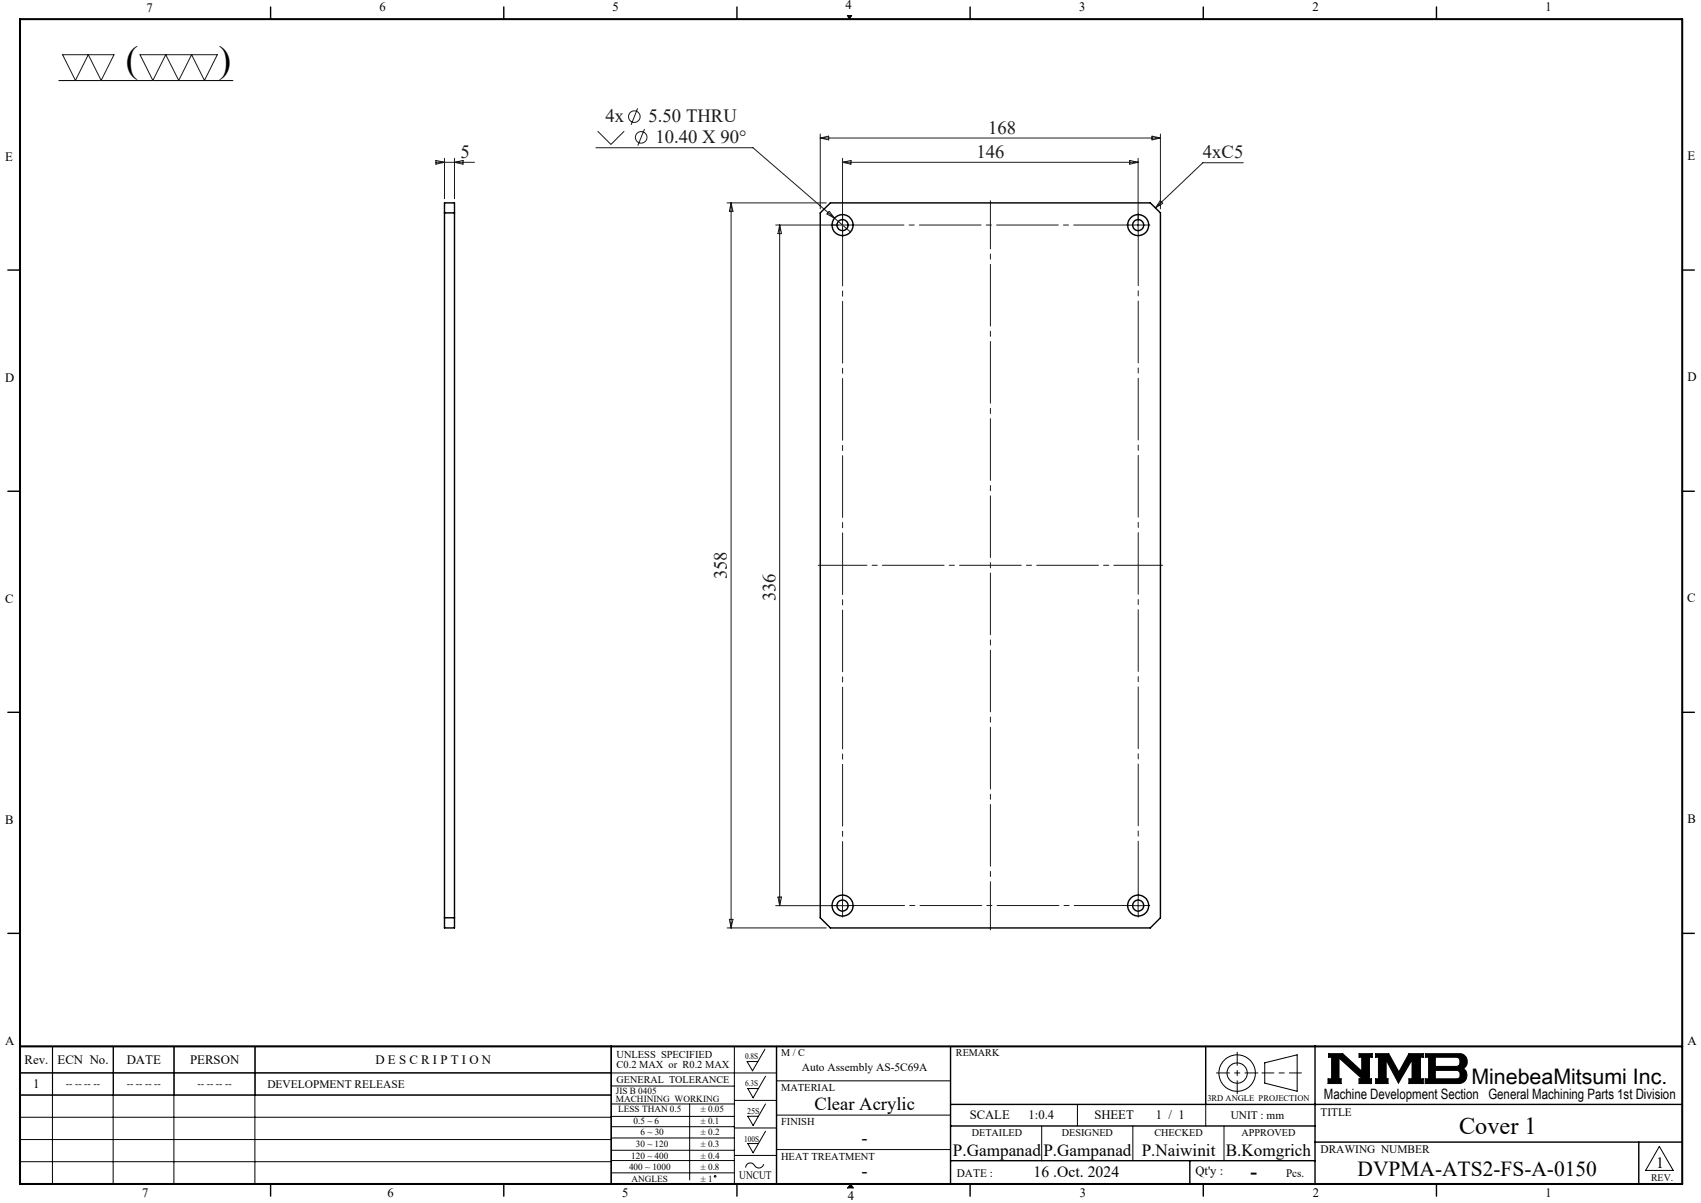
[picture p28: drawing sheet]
<svg xmlns="http://www.w3.org/2000/svg" width="420mm" height="297mm" viewBox="0 0 420 297" stroke-linecap="round" stroke-linejoin="round" font-family="sans-serif">
<defs><g id="words">
<g font-size="9.2">
<text x="31.1" y="17.7">(</text>
<text x="54" y="17.8">)</text>
</g>
<text font-size="6" x="360.3" y="280">Cover 1</text>
<g font-size="5.3">
<text x="363.3" y="267.7">MinebeaMitsumi Inc.</text>
<text x="335.2" y="290.4">DVPMA-ATS2-FS-A-0150</text>
</g>
<text font-size="4.9" x="308.8" y="290.9">-</text>
<g font-size="4.6" fill="#191924">
<text x="149.5" y="30.2">4x</text>
<text x="160.2" y="30.2">5.50 THRU</text>
<text x="161.8" y="35.3">10.40 X 90°</text>
<text x="244" y="33">168</text>
<text x="113.7" y="39">5</text>
<text x="241.1" y="39">146</text>
<text x="297" y="39">4xC5</text>
<text x="179.4" y="143" transform="rotate(-90 179.4 143)">358</text>
<text x="191.4" y="148.5" transform="rotate(-90 191.4 148.5)">336</text>
</g>
<g font-size="4.6">
<text x="201.1" y="274.1">Clear Acrylic</text>
<text x="212.7" y="282.4">-</text>
<text x="212.8" y="290.6">-</text>
</g>
<g font-size="4.2">
<text x="235.3" y="285.5">P.Gampanad</text>
<text x="257.6" y="285.5">P.Gampanad</text>
<text x="281.9" y="285.5">P.Naiwinit</text>
<text x="302.7" y="285.5">B.Komgrich</text>
</g>
<g font-size="3.9">
<text x="255.2" y="290.6">16 .Oct. 2024</text>
<text x="408.9" y="288.2">1</text>
</g>
<text font-size="3.5" x="326.9" y="271.4">Machine Development Section General Machining Parts 1st Division</text>
<g font-size="3.2">
<text x="36.1" y="2.9">7</text>
<text x="93.7" y="2.8">6</text>
<text x="151.3" y="2.8">5</text>
<text x="208.8" y="2.2">4</text>
<text x="266.5" y="2.8">3</text>
<text x="324.1" y="2.8">2</text>
<text x="381.6" y="2.8">1</text>
<text x="1.3" y="39.8">E</text>
<text x="416.6" y="39.5">E</text>
<text x="1.3" y="94.3">D</text>
<text x="416.6" y="94.1">D</text>
<text x="1.3" y="148.9">C</text>
<text x="416.6" y="148.7">C</text>
<text x="1.3" y="203.6">B</text>
<text x="416.6" y="203.3">B</text>
<text x="416.6" y="258">A</text>
<text x="1.3" y="258.1">A</text>
<text x="6.1" y="262.7">Rev.</text>
<text x="14.2" y="262.7">ECN No.</text>
<text x="31.3" y="262.7">DATE</text>
<text x="46.9" y="262.7">PERSON</text>
<text x="92.7" y="262.7">D E S C R I P T I O N</text>
<text x="8.2" y="268.7">1</text>
<text x="239.4" y="276.2">SCALE</text>
<text x="254" y="276.2">1:0.4</text>
<text x="270.2" y="276.2">SHEET</text>
<text x="285.4" y="276.2">1 / 1</text>
<text x="295.2" y="290.1">Qt'y :</text>
<text x="35.1" y="295.5">7</text>
<text x="95.7" y="295.6">6</text>
<text x="153.6" y="295.6">5</text>
<text x="209.3" y="296.3">4</text>
<text x="266.6" y="295.6">3</text>
<text x="324.2" y="295.6">2</text>
<text x="381.6" y="295.6">1</text>
</g>
<g font-size="2.8">
<text x="66" y="268.6">DEVELOPMENT RELEASE</text>
<text x="198" y="264.5">Auto Assembly AS-5C69A</text>
<text x="326" y="275.4">TITLE</text>
<text x="303.9" y="276.2">UNIT : mm</text>
<text x="326" y="284.7">DRAWING NUMBER</text>
<text x="182.5" y="291.2">UNCUT</text>
<text x="236.3" y="290.7">DATE :</text>
<text x="317.6" y="290.6">Pcs.</text>
</g>
<g font-size="2.6">
<text x="152.2" y="261.3">UNLESS SPECIFIED</text>
<text x="152.2" y="263.7">C0.2 MAX or R0.2 MAX</text>
<text x="192.9" y="269.4">MATERIAL</text>
<text x="192.9" y="277.7">FINISH</text>
<text x="192.9" y="286.3">HEAT TREATMENT</text>
</g>
<g font-size="2.5">
<text x="192.9" y="260.7">M / C</text>
<text x="236" y="260.7">REMARK</text>
<text x="16.3" y="268.5">-- -- -- --</text>
<text x="31.3" y="268.5">-- -- -- --</text>
<text x="48.8" y="268.5">-- -- -- --</text>
<text x="152.3" y="267.3">GENERAL TOLERANCE</text>
<text x="239.9" y="280.5">DETAILED</text>
<text x="262.2" y="280.5">DESIGNED</text>
<text x="285.1" y="280.5">CHECKED</text>
<text x="306.6" y="280.5">APPROVED</text>
<text x="407.7" y="291.5">REV.</text>
</g>
<g font-size="2.3">
<text x="152.1" y="270">JIS B 0405</text>
<text x="152.1" y="272.1">MACHINING WORKING</text>
<text x="152.7" y="274.6">LESS THAN 0.5</text>
<text x="173" y="274.6">± 0.05</text>
<text x="156.4" y="277.4">0.5 ~ 6</text>
<text x="158.1" y="280.3">6 ~ 30</text>
<text x="173" y="277.4">± 0.1</text>
<text x="173" y="280.3">± 0.2</text>
<text x="155.9" y="286">120 ~ 400</text>
<text x="157" y="283.2">30 ~ 120</text>
<text x="173" y="283.2">± 0.3</text>
<text x="173" y="286">± 0.4</text>
<text x="155.3" y="288.9">400 ~ 1000</text>
<text x="155.9" y="291.7">ANGLES</text>
<text x="173" y="288.9">± 0.8</text>
<text x="173" y="291.7">± 1</text>
</g>
<g font-size="2.1">
<text x="184" y="261.5">0.8S</text>
<text x="184" y="268.1">6.3S</text>
<text x="184.5" y="275">25S</text>
<text x="298.1" y="271.8">3RD ANGLE PROJECTION</text>
<text x="183.7" y="281.9">100S</text>
</g>
</g></defs>
<g fill="none" stroke="#000" stroke-width=".25">
<path d="M14.5 19.9h43M209.2 3.8h1.1l-.6 .9zM13 258.3l-.1 34M27.9 258.3v34M28 258.3v12M42.9 258.3v34M43 258.3v12M62.9 258.3v34M63 258.3v12M181.3 258.3v34M188.9 259l-3.1 5.4-1.3-2.3h2.6M4.9 264.9h186.8"/>
<path d="M4.9 270.4h146M4.9 275.8h146M150.9 278.2h30.4M150.9 275.6h30.4M150.9 272.6h30.4M150.9 268.1h30.4M151 270.3h-146v-12h146l-.1 34M170.3 272.6v18.7M181.3 271.7h10.4M181.3 278.5h10.4M189 272.6l-3.1 5.3-1.3-2.3h2.7M189 279.3l-3.1 5.3-1.3-2.3h2.7"/>
<path d="M189 265.7l-3.1 5.3-1.3-2.3h2.7M191.7 266.8h43M191.7 275.3h43M257.2 278v8.6M266 272.7v5.3M279.7 278v8.6M297.7 272.7v5.3M302.2 278v8.6M312.3 262.4l8-2v9l-8-2zM328 260.1h3.5l4.7 4.3v-3.4h-.6v-.9h3.2v.9h-.7v5.3h.5v1.2h-3v-1.2h.7l-5.7-5.1v5.1h.6v1.2h-3.3v-1.2h.9v-5.3h-.8zM339.7 260.1h3.2l2.5 4.6 2.5-4.6h3.5v.9h-.7v5.3h.7v1.2h-3.5v-1.2h.8v-4.6l-3.4 5.7-3-5.7v4.6h.4v1.2h-3v-1.2h.7v-5.3h-.7zM351.9 260.1h8.4a1.97 1.97 0 0 1 1.9 1.5 1.97 1.97 0 0 1-.9 2.2 2.03 2.03 0 0 1 .8 2.2 2.03 2.03 0 0 1-1.8 1.5h-8.4v-1.2h.8v-5.3h-.8z"/>
<path d="M354.4 261h5.4l.6 .5 .1 1a.84 .84 0 0 1-.8 .8h-5.3zM354.4 264.3h5.4l.6 .4 .1 1a.79 .79 0 0 1-.8 .6h-5.3zM4.9 281.3h146M4.9 286.8h146M150.9 280.9h30.4M150.9 286.5h30.4M150.9 284h30.4M150.9 289.6h30.4M181.3 285.3h10.4M188.6 287.4a1.29 1.29 0 0 1-1.2 1 1.29 1.29 0 0 1-1.3-.9 1.14 1.14 0 0 0-1.3-.3 1.14 1.14 0 0 0-.7 1.1M191.7 283.8h43M210 292.3l.7 1"/>
<path d="M409.7 283l3.4 6h-6.8z"/>
<circle cx="305.5" cy="264.9" r="2.51"/>
<circle cx="305.5" cy="264.9" r="4.5"/>
<circle cx="176.6" cy="290.4" r=".2"/>
</g>
<path d="M311.6 264.9h9.7" fill="none" stroke="#000" stroke-width=".25" stroke-dasharray="15.2 1.3 1.3 1.3" stroke-dashoffset="12.3"/>
<path d="M305.5 259.8v10.2M300.4 264.9h10.2" fill="none" stroke="#000" stroke-width=".25" stroke-dasharray="15.2 1.3 1.3 1.3" stroke-dashoffset="12"/>
<g fill="none" stroke="#000" stroke-width=".35">
<path d="M66.8 1.7v3M124.4 1.7v3M182 1.7v3M239.5 1.7v3M297.1 1.7v3M354.7 1.7v3M109.7 50.1h2.5v179h-2.5zM109.7 52.6h2.5M202.5 52.6l2.5-2.5h79l2.5 2.5v174l-2.5 2.5h-79l-2.5-2.5zM1.9 66.7h3M415.4 66.7h3M1.9 121.3h3"/>
<path d="M415.4 121.3h3M1.9 175.9h3M415.4 175.9h3M1.9 230.4h3M109.7 226.6h2.5M415.4 230.4h3M150.9 258.3v34M191.7 258.3v34M234.7 258.3v34M297.7 258.3v14.4M324.7 258.3v34M234.7 272.7h180.7"/>
<path d="M234.7 278h90M66.8 292.3v3M124.4 292.3v3M182 292.3v3M234.7 286.6h90M239.5 292.3v3M293.8 286.6v5.7M297.1 292.3v3M324.7 282h90.7M354.7 292.3v3M404.6 282v10.3"/>
<circle cx="208" cy="55.6" r="1.38"/>
<circle cx="208" cy="55.6" r="2.6"/>
<circle cx="281" cy="55.6" r="1.37"/>
<circle cx="281" cy="55.6" r="2.6"/>
<circle cx="208" cy="223.6" r="1.38"/>
<circle cx="208" cy="223.6" r="2.6"/>
<circle cx="281" cy="223.6" r="1.37"/>
<circle cx="281" cy="223.6" r="2.6"/>
</g>
<path d="M4.9 4.7h410.5v287.6h-410.5zM4.9 258.3h410.5" fill="none" stroke="#000" stroke-width=".5"/>
<path d="M210 292.3l-.7 1h1.4" fill="none" stroke="#00f" stroke-width=".25"/>
<g fill="#000">
<path d="M210 292.3l.7 1h-1.4z"/>
<path d="M209.2 3.8l.5 .9 .6-.9zM328 260.1v.9h.8v5.3h-.9v1.2h3.3v-1.2h-.6v-5.1l5.7 5.1h-.7v1.2h3v-1.2h-.5v-5.3h.7v-.9h-3.2v.9h.6v3.4l-4.7-4.3zM351.9 260.1v.9h.8v5.3h-.8v1.2h8.6l.7-.2 .6-.5 .4-.8v-.8l-.3-.8-.6-.6 .8-.8 .2-1.3-.5-.9-.5-.5-.6-.2zM354.4 264.3h5.4l.6 .4 .1 1-.6 .6h-5.5zM354.4 261l5.5 .1 .5 .5v1.1l-.3 .5-.3 .1h-5.4zM339.7 260.1v.9h.7v5.3h-.7v1.2h3v-1.2h-.4v-4.6l3 5.7 3.4-5.7v4.6h-.8v1.2h3.5v-1.2h-.7v-5.3h.7v-.9h-3.5l-2.5 4.6-2.5-4.6z" fill-rule="evenodd"/>
</g>
<g fill="none" stroke="#191924" stroke-width=".25">
<path d="M15.5 13.5h12.7l-3.2 6.4-3.2-6.4-3.2 6.4zM34.6 13.5h19.1l-3.2 6.4-3.2-6.4-3.2 6.4-3.2-6.4-3.2 6.4zM107.6 39.6l2.1 .5-2.1 .4zM109.7 39.1v10M112.2 39.1v10M147.1 36.5h38.8l24.1 20.8M147.6 32.4l3.2 3.3 3.3-3.3M157.4 26.7l-1.6 4.1M159.1 31.9l-1.6 4M202.5 33.1v18.5M202.5 34.1h84M202.5 34.1l2.1-.5v.9z"/>
<path d="M208 39.1v18M278.9 39.6l2.1 .5-2.1 .4zM281 39.1v18M284.4 33.6l2.1 .5-2.1 .4zM286.5 33.1v18.5M107.6 40.1h9.6M112.2 40.1l2.1-.5v.9zM179.5 50.1h24.5M180.5 50.1v179M180.5 50.1l.5 2.1h-.9zM191.5 55.6h18M192.5 55.6v168"/>
<path d="M192.5 55.6l.5 2.1h-.9zM204.8 52.2l1.3 1.7-1.9-1.1zM208 40.1h73M208 40.1l2.1-.5v.9zM279.5 55.6h3M286.5 49.6l.6 .6-1.8 1.1zM307 40.2h-10l-11.7 11.1M179.5 229.1h24.5M180.1 227h.9l-.5 2.1zM191.5 223.6h18M192.1 221.5h.9l-.5 2.1zM208 222.1v3"/>
<path d="M279.5 223.6h3M281 222.1v3"/>
<circle cx="156.6" cy="28.8" r="1.43"/>
<circle cx="158.3" cy="33.9" r="1.43"/>
</g>
<path d="M244.5 229.6v-180" fill="none" stroke="#191924" stroke-width=".25" stroke-dasharray="15.2 1.3 1.3 1.3" stroke-dashoffset="3.3"/>
<path d="M202 139.6h85" fill="none" stroke="#191924" stroke-width=".25" stroke-dasharray="15.2 1.3 1.3 1.3" stroke-dashoffset="3.2"/>
<path d="M208 222.1v-165.8" fill="none" stroke="#191924" stroke-width=".25" stroke-dasharray="15.2 1.3 1.3 1.3" stroke-dashoffset=".9"/>
<path d="M206.5 55.6h-1.3M208 54.1v-1.4M208 57.1v1.3M279.5 55.6h-1.3M281 54.1v-1.4M282.5 55.6h1.4M206.5 223.6h-1.3M208 225.1v1.3M279.5 223.6h-1.3M281 222.1v-1.4M281 225.1v1.3M282.5 223.6h1.4" fill="none" stroke="#191924" stroke-width=".25" stroke-dasharray="15.2 1.3 1.3 1.3"/>
<path d="M209.5 223.6h69.6" fill="none" stroke="#191924" stroke-width=".25" stroke-dasharray="15.2 1.3 1.3 1.3" stroke-dashoffset="1.4"/>
<path d="M281 57.1v164.1" fill="none" stroke="#191924" stroke-width=".25" stroke-dasharray="15.2 1.3 1.3 1.3" stroke-dashoffset="1.8"/>
<path d="M209.5 55.6h69.3" fill="none" stroke="#191924" stroke-width=".25" stroke-dasharray="15.2 1.3 1.3 1.3" stroke-dashoffset="1.6"/>
<use href="#words"/>
</svg>
